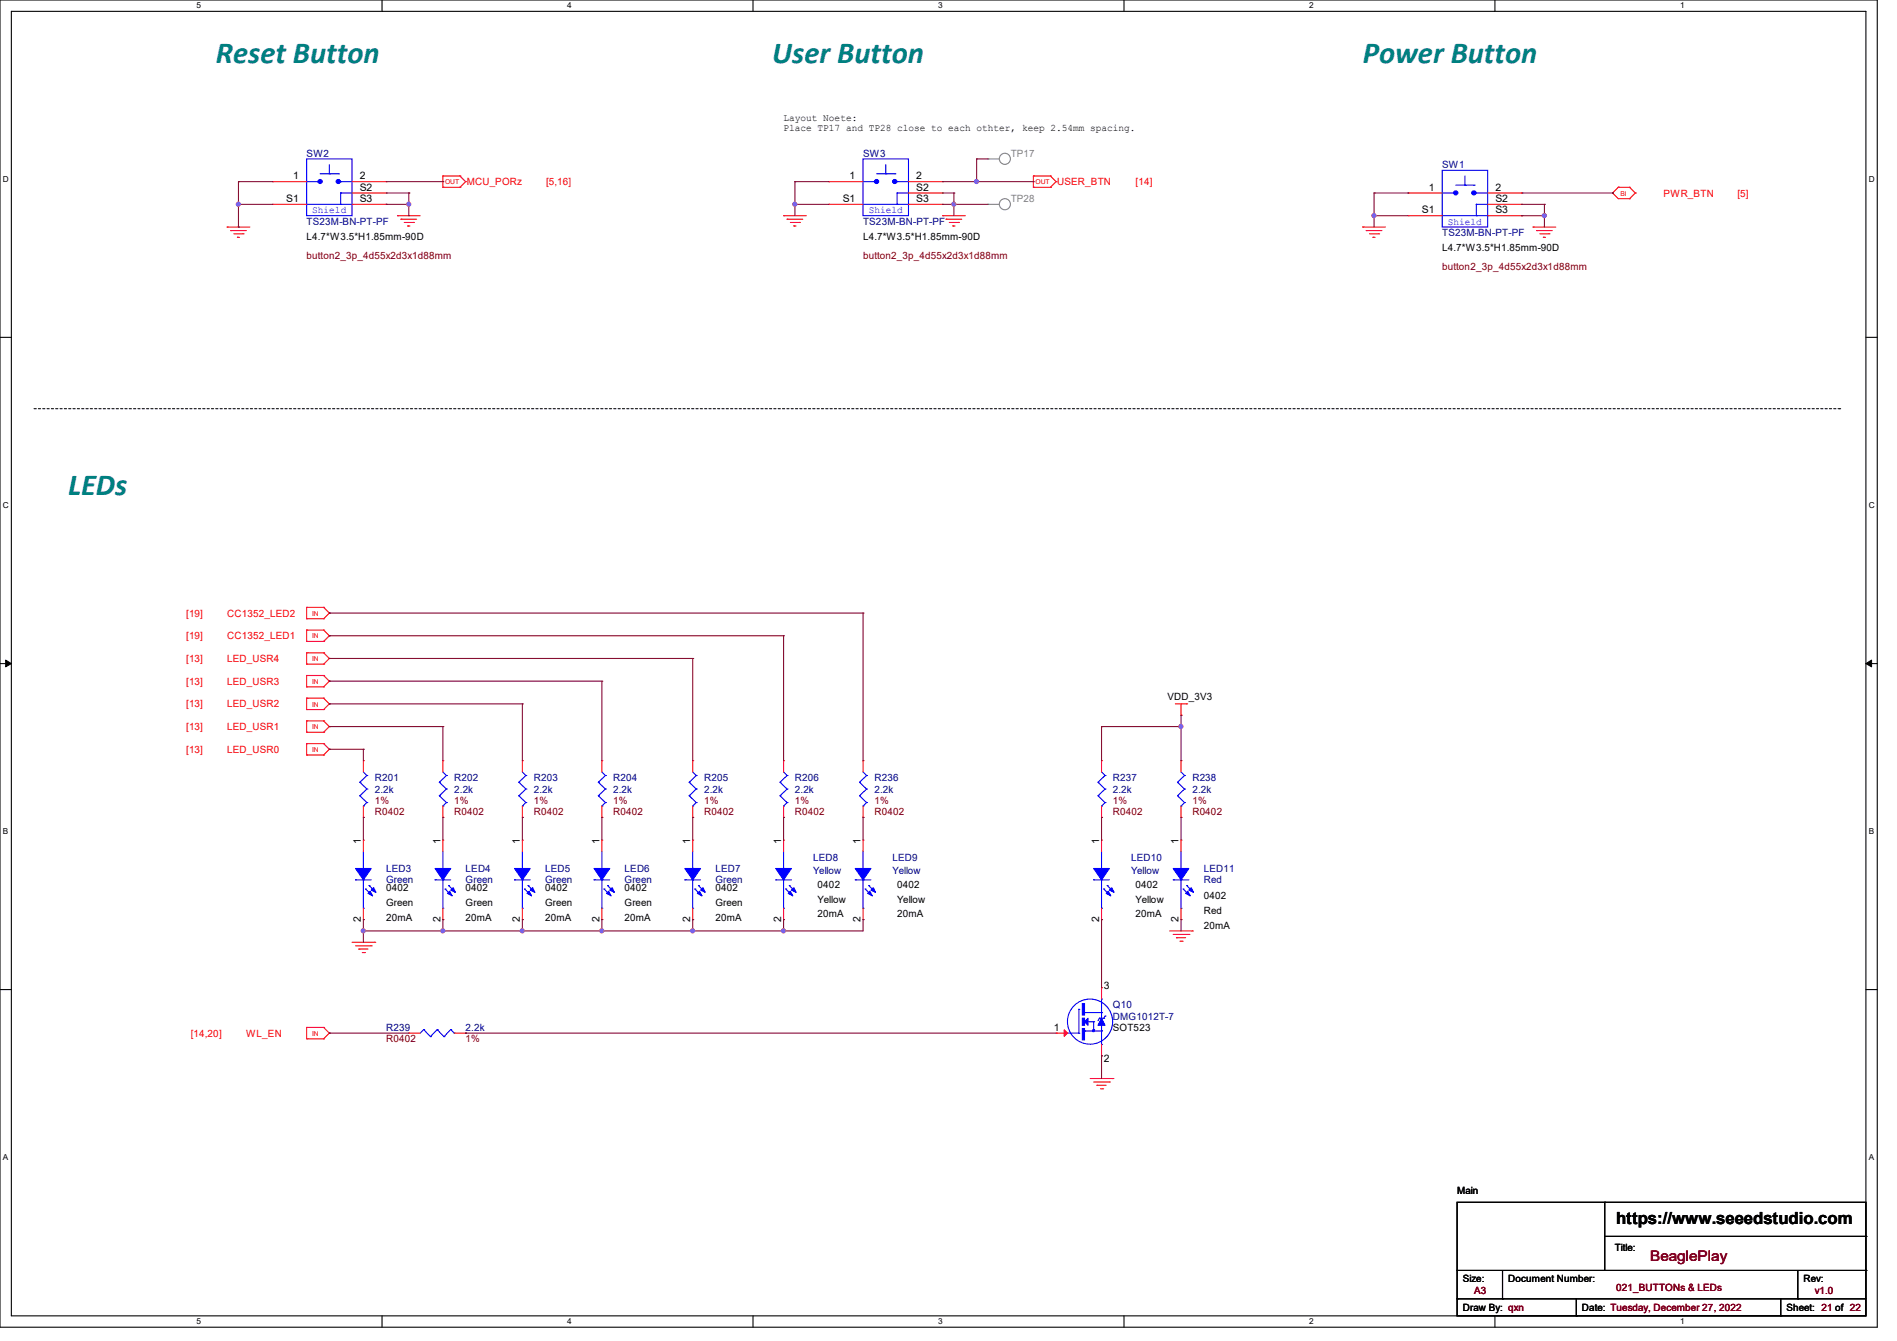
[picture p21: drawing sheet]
<svg xmlns="http://www.w3.org/2000/svg" width="297mm" height="210mm" viewBox="0 0 297 210" stroke-linecap="round" stroke-linejoin="round" font-family="sans-serif">
<defs><g id="words">
<g font-size="4.8" fill="#008080">
<text x="33.8" y="9.9">Reset Button</text>
<text x="120.9" y="9.9">User Button</text>
<text x="213.4" y="9.9">Power Button</text>
<text x="10.7" y="77.5">LEDs</text>
</g>
<text font-size="2.6" x="253" y="191.8">https://www.seeedstudio.com</text>
<text font-size="2.3" fill="#800000" x="258.4" y="197.5">BeaglePlay</text>
<g font-size="1.6">
<text x="122.7" y="19">Layout Noete:</text>
<text x="122.7" y="20.6">Place TP17 and TP28 close to each othter, keep 2.54mm spacing.</text>
<text x="45.9" y="28.1">1</text>
<text x="56.3" y="28.1">2</text>
<text x="56.3" y="29.8">S2</text>
<text x="133" y="28.1">1</text>
<text x="143.5" y="28.1">2</text>
<text x="143.5" y="29.8">S2</text>
<text x="223.7" y="29.8">1</text>
<text x="234.1" y="29.8">2</text>
<text x="44.8" y="31.6">S1</text>
<text x="56.3" y="31.6">S3</text>
<text x="132" y="31.6">S1</text>
<text x="143.5" y="31.6">S3</text>
<text x="222.6" y="33.4">S1</text>
<text x="234.1" y="33.4">S3</text>
<text x="234.1" y="31.6">S2</text>
<text x="48" y="37.5">L4.7*W3.5*H1.85mm-90D</text>
<text x="135.1" y="37.5">L4.7*W3.5*H1.85mm-90D</text>
<text x="225.8" y="39.3">L4.7*W3.5*H1.85mm-90D</text>
<text x="182.8" y="109.6">VDD_3V3</text>
<text x="56.5" y="132.1" transform="rotate(-90 56.5 132.1)">1</text>
<text x="69" y="132.1" transform="rotate(-90 69 132.1)">1</text>
<text x="81.4" y="132.1" transform="rotate(-90 81.4 132.1)">1</text>
<text x="93.9" y="132.1" transform="rotate(-90 93.9 132.1)">1</text>
<text x="108.1" y="132.1" transform="rotate(-90 108.1 132.1)">1</text>
<text x="122.3" y="132.1" transform="rotate(-90 122.3 132.1)">1</text>
<text x="134.7" y="132.1" transform="rotate(-90 134.7 132.1)">1</text>
<text x="172.1" y="132.1" transform="rotate(-90 172.1 132.1)">1</text>
<text x="184.5" y="132.1" transform="rotate(-90 184.5 132.1)">1</text>
<text x="60.5" y="139.6">0402</text>
<text x="60.5" y="141.9">Green</text>
<text x="72.9" y="139.6">0402</text>
<text x="72.9" y="141.9">Green</text>
<text x="85.3" y="139.6">0402</text>
<text x="85.3" y="141.9">Green</text>
<text x="97.8" y="139.6">0402</text>
<text x="97.8" y="141.9">Green</text>
<text x="112" y="139.6">0402</text>
<text x="112" y="141.9">Green</text>
<text x="128" y="139.1">0402</text>
<text x="128" y="141.3">Yellow</text>
<text x="128" y="143.7">20mA</text>
<text x="140.5" y="139.1">0402</text>
<text x="140.5" y="141.3">Yellow</text>
<text x="140.5" y="143.7">20mA</text>
<text x="177.8" y="139.1">0402</text>
<text x="177.8" y="141.3">Yellow</text>
<text x="177.8" y="143.7">20mA</text>
<text x="188.5" y="140.8">0402</text>
<text x="188.5" y="143.1">Red</text>
<text x="56.5" y="144.4" transform="rotate(-90 56.5 144.4)">2</text>
<text x="60.5" y="144.2">20mA</text>
<text x="69" y="144.4" transform="rotate(-90 69 144.4)">2</text>
<text x="72.9" y="144.2">20mA</text>
<text x="81.4" y="144.4" transform="rotate(-90 81.4 144.4)">2</text>
<text x="85.3" y="144.2">20mA</text>
<text x="93.9" y="144.4" transform="rotate(-90 93.9 144.4)">2</text>
<text x="97.8" y="144.2">20mA</text>
<text x="108.1" y="144.4" transform="rotate(-90 108.1 144.4)">2</text>
<text x="112" y="144.2">20mA</text>
<text x="122.3" y="144.4" transform="rotate(-90 122.3 144.4)">2</text>
<text x="134.7" y="144.4" transform="rotate(-90 134.7 144.4)">2</text>
<text x="172.1" y="144.4" transform="rotate(-90 172.1 144.4)">2</text>
<text x="184.5" y="144.4" transform="rotate(-90 184.5 144.4)">2</text>
<text x="188.5" y="145.5">20mA</text>
<text x="172.8" y="154.9">3</text>
<text x="165" y="161.4">1</text>
<text x="174.2" y="161.5">SOT523</text>
<text x="172.8" y="166.2">2</text>
<text x="228.1" y="187.1">Main</text>
<text x="252.8" y="196">Title:</text>
<text x="229" y="200.7">Size:</text>
<text x="236.1" y="200.7">Document Number:</text>
<text x="282.4" y="200.7">Rev:</text>
<text x="229" y="205.4">Draw By: qxn</text>
<text x="247.7" y="205.4">Date: Tuesday, December 27, 2022</text>
<text x="279.7" y="205.4">Sheet: 21 of 22</text>
</g>
<g font-size="1.6" fill="#000080">
<text x="48" y="24.6">SW2</text>
<text x="135.1" y="24.6">SW3</text>
<text x="225.8" y="26.3">SW1</text>
<text x="48" y="35.2">TS23M-BN-PT-PF</text>
<text x="135.1" y="35.2">TS23M-BN-PT-PF</text>
<text x="225.8" y="37">TS23M-BN-PT-PF</text>
<text x="58.7" y="122.3">R201</text>
<text x="58.7" y="124.1">2.2k</text>
<text x="71.1" y="122.3">R202</text>
<text x="71.1" y="124.1">2.2k</text>
<text x="83.6" y="122.3">R203</text>
<text x="83.6" y="124.1">2.2k</text>
<text x="96" y="122.3">R204</text>
<text x="96" y="124.1">2.2k</text>
<text x="110.2" y="122.3">R205</text>
<text x="110.2" y="124.1">2.2k</text>
<text x="124.5" y="122.3">R206</text>
<text x="124.5" y="124.1">2.2k</text>
<text x="136.9" y="122.3">R236</text>
<text x="136.9" y="124.1">2.2k</text>
<text x="174.2" y="122.3">R237</text>
<text x="174.2" y="124.1">2.2k</text>
<text x="186.7" y="122.3">R238</text>
<text x="186.7" y="124.1">2.2k</text>
<text x="60.5" y="136.6">LED3</text>
<text x="72.9" y="136.6">LED4</text>
<text x="85.3" y="136.6">LED5</text>
<text x="97.8" y="136.6">LED6</text>
<text x="112" y="136.6">LED7</text>
<text x="127.3" y="134.8">LED8</text>
<text x="127.3" y="136.9">Yellow</text>
<text x="139.7" y="134.8">LED9</text>
<text x="139.7" y="136.9">Yellow</text>
<text x="177.1" y="134.8">LED10</text>
<text x="177.1" y="136.9">Yellow</text>
<text x="188.5" y="136.6">LED11</text>
<text x="60.5" y="138.3">Green</text>
<text x="72.9" y="138.3">Green</text>
<text x="85.3" y="138.3">Green</text>
<text x="97.8" y="138.3">Green</text>
<text x="112" y="138.3">Green</text>
<text x="188.5" y="138.3">Red</text>
<text x="60.5" y="161.5">R239</text>
<text x="72.9" y="161.5">2.2k</text>
<text x="174.2" y="157.9">Q10</text>
<text x="174.2" y="159.7">DMG1012T-7</text>
</g>
<g font-size="1.6" fill="#f00">
<text x="73.1" y="29">MCU_PORz</text>
<text x="85.5" y="29">[5,16]</text>
<text x="165.5" y="29">USER_BTN</text>
<text x="177.8" y="29">[14]</text>
<text x="260.5" y="30.8">PWR_BTN</text>
<text x="272" y="30.8">[5]</text>
<text x="29.2" y="96.6">[19]</text>
<text x="29.2" y="100.1">[19]</text>
<text x="35.6" y="96.6">CC1352_LED2</text>
<text x="35.6" y="100.1">CC1352_LED1</text>
<text x="29.2" y="103.7">[13]</text>
<text x="29.2" y="107.2">[13]</text>
<text x="35.6" y="103.7">LED_USR4</text>
<text x="35.6" y="107.2">LED_USR3</text>
<text x="29.2" y="110.8">[13]</text>
<text x="35.6" y="110.8">LED_USR2</text>
<text x="29.2" y="114.3">[13]</text>
<text x="29.2" y="117.9">[13]</text>
<text x="35.6" y="114.3">LED_USR1</text>
<text x="35.6" y="117.9">LED_USR0</text>
<text x="29.9" y="162.3">[14,20]</text>
<text x="38.6" y="162.3">WL_EN</text>
</g>
<g font-size="1.6" fill="#808080">
<text x="158.2" y="24.6">TP17</text>
<text x="158.2" y="31.7">TP28</text>
</g>
<g font-size="1.6" fill="#00f">
<text x="48.9" y="33.4">Shield</text>
<text x="136" y="33.4">Shield</text>
<text x="226.7" y="35.2">Shield</text>
</g>
<g font-size="1.6" fill="#800000">
<text x="48" y="40.6">button2_3p_4d55x2d3x1d88mm</text>
<text x="135.1" y="40.6">button2_3p_4d55x2d3x1d88mm</text>
<text x="225.8" y="42.3">button2_3p_4d55x2d3x1d88mm</text>
<text x="58.7" y="125.9">1%</text>
<text x="71.1" y="125.9">1%</text>
<text x="83.6" y="125.9">1%</text>
<text x="96" y="125.9">1%</text>
<text x="110.2" y="125.9">1%</text>
<text x="124.5" y="125.9">1%</text>
<text x="136.9" y="125.9">1%</text>
<text x="174.2" y="125.9">1%</text>
<text x="186.7" y="125.9">1%</text>
<text x="58.7" y="127.7">R0402</text>
<text x="71.1" y="127.7">R0402</text>
<text x="83.6" y="127.7">R0402</text>
<text x="96" y="127.7">R0402</text>
<text x="110.2" y="127.7">R0402</text>
<text x="124.5" y="127.7">R0402</text>
<text x="136.9" y="127.7">R0402</text>
<text x="174.2" y="127.7">R0402</text>
<text x="186.7" y="127.7">R0402</text>
<text x="60.5" y="163.2">R0402</text>
<text x="72.9" y="163.2">1%</text>
<text x="230.8" y="202.7">A3</text>
<text x="253" y="202.2">021_BUTTONs &amp; LEDs</text>
<text x="284.1" y="202.7">v1.0</text>
</g>
<g font-size="1.3">
<text x="30.8" y="1.3">5</text>
<text x="88.8" y="1.3">4</text>
<text x="146.9" y="1.3">3</text>
<text x="205" y="1.3">2</text>
<text x="263.1" y="1.3">1</text>
<text x=".5" y="28.4">D</text>
<text x="292.6" y="28.4">D</text>
<text x=".5" y="79.5">C</text>
<text x="292.6" y="79.5">C</text>
<text x=".5" y="130.6">B</text>
<text x="292.6" y="130.6">B</text>
<text x=".5" y="181.7">A</text>
<text x="292.6" y="181.7">A</text>
<text x="30.8" y="207.4">5</text>
<text x="88.8" y="207.4">4</text>
<text x="146.9" y="207.4">3</text>
<text x="205" y="207.4">2</text>
<text x="263.1" y="207.4">1</text>
</g>
<g font-size="1.1" fill="#f00">
<text x="69.7" y="28.9">OUT</text>
<text x="162.1" y="28.9">OUT</text>
<text x="253.7" y="30.6">BI</text>
<text x="48.9" y="96.4">IN</text>
<text x="48.9" y="100">IN</text>
<text x="48.9" y="103.5">IN</text>
<text x="48.9" y="107.1">IN</text>
<text x="48.9" y="110.7">IN</text>
<text x="48.9" y="114.2">IN</text>
<text x="48.9" y="117.8">IN</text>
<text x="48.9" y="162.2">IN</text>
</g>
</g></defs>
<path d="M0 0h293.9v207.9h-293.9zM1.8 1.8h290.3v204.3h-290.3z" fill="none" stroke="#000" stroke-width=".17"/>
<g fill="#fff">
<path d="M30.8 .2h.7v1.4h-.7z"/>
<path d="M30.8 206.2h.7v1.4h-.7z"/>
</g>
<path d="M59.8 0v1.8M59.8 206.1v1.8" fill="none" stroke="#000" stroke-width=".17"/>
<g fill="#fff">
<path d="M88.8 .2h.7v1.4h-.7z"/>
<path d="M88.8 206.2h.7v1.4h-.7z"/>
</g>
<path d="M117.9 0v1.8M117.9 206.1v1.8" fill="none" stroke="#000" stroke-width=".17"/>
<g fill="#fff">
<path d="M146.9 .2h.7v1.4h-.7z"/>
<path d="M146.9 206.2h.7v1.4h-.7z"/>
</g>
<path d="M176 0v1.8M176 206.1v1.8" fill="none" stroke="#000" stroke-width=".17"/>
<g fill="#fff">
<path d="M205 .2h.7v1.4h-.7z"/>
<path d="M205 206.2h.7v1.4h-.7z"/>
</g>
<path d="M234.1 0v1.8M234.1 206.1v1.8" fill="none" stroke="#000" stroke-width=".17"/>
<g fill="#fff">
<path d="M263.1 .2h.6v1.4h-.6z"/>
<path d="M263.1 206.2h.6v1.4h-.6z"/>
<path d="M.5 27.3h.9v1.4h-.9z"/>
<path d="M292.6 27.3h.9v1.4h-.9z"/>
<path d="M.5 78.4h.9v1.4h-.9z"/>
<path d="M292.6 78.4h.9v1.4h-.9z"/>
</g>
<path d="M0 52.8h1.8M292.1 52.8h1.8" fill="none" stroke="#000" stroke-width=".17"/>
<g fill="#fff">
<path d="M.5 129.5h.8v1.4h-.8z"/>
<path d="M292.6 129.5h.8v1.4h-.8z"/>
</g>
<path d="M0 103.9h1.8M292.1 103.9h1.8" fill="none" stroke="#000" stroke-width=".17"/>
<path d="M.9 103.4l.9 .5-.9 .5zM292.1 103.9l.9-.5v1z" fill="#000" stroke="#000" stroke-width=".16"/>
<g fill="#fff">
<path d="M.5 180.5h.8v1.4h-.8z"/>
<path d="M292.6 180.5h.8v1.4h-.8z"/>
</g>
<g fill="none" stroke="#000" stroke-width=".17">
<path d="M0 155h1.8M292.1 155h1.8M228.1 188.3h64v17.8h-64zM228.1 199h64M235.2 199v4.4M251.2 188.3h.1M251.2 188.3v10.7M251.2 193.6h40.9M281.5 199v4.4M292.1 199h.1M292.1 193.6h.1M228.1 203.4h.1"/>
<path d="M228.1 203.4h64M235.2 203.4h.1M246.8 206.1h.1M246.8 203.4v2.7M278.8 206.1h.1M278.8 203.4v2.7M281.5 203.4h.1"/>
</g>
<path d="M5.3 64h282.7M288 64h.1" fill="none" stroke="#000" stroke-width=".17" stroke-dasharray=".3"/>
<g fill="none" stroke="#f00" stroke-width=".17">
<path d="M35.6 35.6h.1M35.6 35.6h3.5M36.1 36.1h.1M36.1 36.1h2.5M36.6 36.6h1.5M37.2 37.2h.1M37.2 37.2h.3M38.1 36.6h.1M42.7 32h.1M42.7 28.4h.1M42.7 32h5.3M42.7 28.4h5.3"/>
<path d="M55.1 32h5.4M55.1 28.4h5.4M55.1 30.2h5.4M60.5 32h.1M60.5 28.4h.1M60.5 30.2h.1M62.2 33.8h.1M62.2 33.8h3.6M62.8 34.3h.1M62.8 34.3h2.4M63.3 34.8h1.4M63.8 35.4h.1"/>
<path d="M63.8 35.4h.4M64.7 34.8h.1M69.3 27.6h.1M69.3 29.3h.1M69.3 29.3h2.7M69.3 27.6h2.7M69.3 27.6v1.7M72 27.6h.1M72 29.3h.1M72 27.6l.9 .8M72.9 28.4h.1M72.9 28.4l-.9 .9"/>
<path d="M122.7 33.8h.1M122.7 33.8h3.5M123.2 34.3h.1M123.2 34.3h2.5M123.7 34.8h1.5M124.3 35.4h.1M124.3 35.4h.3M125.2 34.8h.1M129.8 32h.1M129.8 28.4h.1M129.8 32h5.3M129.8 28.4h5.3"/>
<path d="M142.2 32h5.4M142.2 28.4h5.4M142.2 30.2h5.4M147.6 33.8h.1M147.6 32h.1M147.6 28.4h.1M147.6 30.2h.1M147.6 33.8h3.5M148.1 34.3h.1M148.1 34.3h2.5M148.6 34.8h1.5M149.2 35.4h.1"/>
<path d="M149.2 35.4h.3M150.1 34.8h.1M161.8 27.6h.1M161.8 29.3h.1M161.8 29.3h2.7M161.8 27.6h2.7M161.8 27.6v1.7M164.5 27.6h.1M164.5 29.3h.1M164.5 27.6l.9 .8M165.4 28.4h.1M165.4 28.4l-.9 .9"/>
<path d="M213.4 35.6h.1M213.4 35.6h3.5M213.9 36.1h.1M213.9 36.1h2.5M214.4 36.6h1.5M215 37.2h.1M215 37.2h.3M215.9 36.6h.1M220.5 33.8h.1M220.5 30.2h.1M220.5 33.8h5.3M220.5 30.2h5.3"/>
<path d="M232.9 33.8h5.4M232.9 32h5.4M232.9 30.2h5.4M238.3 33.8h.1M238.3 30.2h.1M238.3 32h.1M240 35.6h.1M240 35.6h3.6M240.6 36.1h.1M240.6 36.1h2.4M241.1 36.6h1.4M241.6 37.2h.1"/>
<path d="M241.6 37.2h.4M242.5 36.6h.1M252.5 30.2h.1M252.5 30.2l.9 .9h1.7M253.4 29.3h.1M253.4 29.3h1.7M253.4 29.3l-.9 .9M255.1 29.3h.1M255.1 31.1h.1M255.1 29.3l.9 .9M256 30.2h.1M256 30.2l-.9 .9"/>
<path d="M48 95.1h.1M48 96.9h.1M48 98.7h.1M48 96.9h2.7M48 95.1h2.7M48 95.1v1.8M48 98.7v1.8M48 98.7h2.7M50.7 95.1h.1M50.7 96.9h.1M50.7 98.7h.1M50.7 95.1l.9 .9"/>
<path d="M50.7 98.7l.9 .9M51.6 96h.1M51.6 99.6h.1M51.6 96l-.9 .9M51.6 99.6l-.9 .9M48 100.5h.1M48 102.2h.1M48 104h.1M48 105.8h.1M48 107.6h.1M48 109.3h.1M48 111.1h.1"/>
<path d="M48 112.9h.1M48 114.7h.1M48 116.5h.1M48 118.2h.1M48 102.2v1.8M48 105.8v1.8M48 109.3v1.8M48 112.9v1.8M48 116.5v1.7M48 100.5h2.7M48 104h2.7M48 102.2h2.7"/>
<path d="M48 107.6h2.7M48 105.8h2.7M48 111.1h2.7M48 109.3h2.7M48 114.7h2.7M48 112.9h2.7M48 118.2h2.7M48 116.5h2.7M50.7 100.5h.1M50.7 102.2h.1M50.7 104h.1M50.7 105.8h.1"/>
<path d="M50.7 107.6h.1M50.7 109.3h.1M50.7 111.1h.1M50.7 112.9h.1M50.7 114.7h.1M50.7 116.5h.1M50.7 118.2h.1M50.7 102.2l.9 .9M50.7 105.8l.9 .9M50.7 109.3l.9 .9M50.7 112.9l.9 .9M50.7 116.5l.9 .8"/>
<path d="M51.6 103.1h.1M51.6 106.7h.1M51.6 110.2h.1M51.6 113.8h.1M51.6 117.3h.1M51.6 103.1l-.9 .9M51.6 106.7l-.9 .9M51.6 110.2l-.9 .9M51.6 113.8l-.9 .9M51.6 117.3l-.9 .9M56.9 119.1h.1M56.9 119.1v1.8"/>
<path d="M69.3 119.1h.1M69.3 119.1v1.8M81.8 119.1h.1M81.8 119.1v1.8M94.2 119.1h.1M94.2 119.1v1.8M108.5 119.1h.1M108.5 119.1v1.8M122.7 119.1h.1M122.7 119.1v1.8M135.1 119.1h.1M135.1 119.1v1.8"/>
<path d="M172.5 119.1h.1M172.5 119.1v1.8M184 110.2h1.8M184.9 112h.1M184.9 119.1h.1M184.9 110.2v1.8M184.9 119.1v1.8M185.8 110.2h.1M56.9 128h.1M56.9 131.6h.1M56.9 126.2v1.8M56.9 131.6v1.7"/>
<path d="M69.3 128h.1M69.3 131.6h.1M69.3 126.2v1.8M69.3 131.6v1.7M81.8 128h.1M81.8 131.6h.1M81.8 126.2v1.8M81.8 131.6v1.7M94.2 131.6h.1M94.2 128h.1M94.2 126.2v1.8M94.2 131.6v1.7"/>
<path d="M108.5 131.6h.1M108.5 128h.1M108.5 126.2v1.8M108.5 131.6v1.7M122.7 128h.1M122.7 131.6h.1M122.7 126.2v1.8M122.7 131.6v1.7M135.1 128h.1M135.1 131.6h.1M135.1 126.2v1.8M135.1 131.6v1.7"/>
<path d="M172.5 128h.1M172.5 131.6h.1M172.5 126.2v1.8M172.5 131.6v1.7M184.9 128h.1M184.9 131.6h.1M184.9 126.2v1.8M184.9 131.6v1.7M55.1 147.6h3.6M55.7 148.1h2.4M56.2 148.6h.1M56.2 148.6h1.4"/>
<path d="M56.7 149.2h.4M56.9 144h.1M56.9 142.2v1.8M57.1 149.2h.1M58.1 148.1h.1M58.7 147.6h.1M69.3 144h.1M69.3 142.2v1.8M81.8 144h.1M81.8 142.2v1.8M94.2 144h.1M94.2 142.2v1.8"/>
<path d="M108.5 144h.1M108.5 142.2v1.8M122.7 144h.1M122.7 142.2v1.8M135.1 144h.1M135.1 142.2v1.8M172.5 154.7h.1M172.5 144h.1M172.5 142.2v1.8M172.5 154.7v1.8M183.1 145.8h3.6M183.7 146.3h2.4"/>
<path d="M184.2 146.9h.1M184.2 146.9h1.4M184.7 147.4h.4M184.9 144h.1M184.9 142.2v1.8M185.1 147.4h.1M186.1 146.3h.1M186.7 145.8h.1M48 160.9h.1M48 162.7h.1M48 160.9v1.8M48 162.7h2.7"/>
<path d="M48 160.9h2.7M50.7 160.9h.1M50.7 162.7h.1M50.7 160.9l.9 .9M51.6 161.8h.1M51.6 161.8l-.9 .9M64 161.8h.1M64 161.8h1.8M71.1 161.8h1.8M72.9 161.8h.1M165.4 161.8h.1M165.4 161.8h1.7"/>
<path d="M170.7 168.9h3.5M171.2 169.5h2.5M171.7 170h.1M171.7 170h1.5M172.3 170.5h.3M172.5 165.4h.1M172.5 163.6v1.8M172.6 170.5h.1M173.7 169.5h.1M174.2 168.9h.1"/>
</g>
<g fill="none" stroke="#00f" stroke-width=".17">
<path d="M48 24.9h7.1v8.9h-7.1zM48 28.4h1.8M48 32h7.1M49.8 28.4h.1M50.1 27.2h2.9M51.6 27.2h.1M51.6 25.8v1.4M53 27.2h.1M53.3 28.4h.1M53.3 30.2h.1M53.3 32h.1M53.3 28.4h1.8"/>
<path d="M53.3 30.2h1.8M53.3 30.2v1.8M55.1 32h.1M135.1 24.9h7.1v8.9h-7.1zM135.1 28.4h1.8M135.1 32h7.1M136.9 28.4h.1M137.2 27.2h2.9M138.7 27.2h.1M138.7 25.8v1.4M140.1 27.2h.1M140.5 28.4h.1"/>
<path d="M140.5 30.2h.1M140.5 32h.1M140.5 28.4h1.7M140.5 30.2h1.7M140.5 30.2v1.8M142.2 32h.1M225.8 26.7h7.1v8.9h-7.1zM225.8 30.2h1.8M225.8 33.8h7.1M227.6 30.2h.1M227.9 29h2.9M229.4 29h.1"/>
<path d="M229.4 27.6v1.4M230.8 29h.1M231.1 30.2h.1M231.1 32h.1M231.1 33.8h.1M231.1 32h1.8M231.1 30.2h1.8M231.1 32v1.8M232.9 33.8h.1M55.7 137.8h.1M55.7 137.8h2.4M56.3 122.5h.1"/>
<path d="M56.3 124.6h.1M56.3 122.5l1.1 1.1M56.3 124.6l1.1 1.1M56.9 126.2h.1M56.9 137.8h.1M56.9 120.9l.5 .6M56.9 133.3v8.9M57.2 139.2h.1M57.2 139.2l1.1 1.1M57.4 121.5h.1M57.4 123.6h.1M57.4 125.7h.1"/>
<path d="M57.4 121.5l-1.1 1M57.4 123.6l-1.1 1M57.4 125.7l-.5 .5M57.8 138.7h.1M57.8 138.7l1 1M68.1 137.8h.1M68.1 137.8h2.5M68.8 122.5h.1M68.8 124.6h.1M68.8 122.5l1.1 1.1M68.8 124.6l1.1 1.1M69.3 126.2h.1"/>
<path d="M69.3 137.8h.1M69.3 120.9l.6 .6M69.3 133.3v8.9M69.7 139.2h.1M69.7 139.2l1.1 1.1M69.9 121.5h.1M69.9 123.6h.1M69.9 125.7h.1M69.9 121.5l-1.1 1M69.9 123.6l-1.1 1M69.9 125.7l-.6 .5M70.2 138.7h.1"/>
<path d="M70.2 138.7l1.1 1M80.6 137.8h.1M80.6 137.8h2.4M81.2 122.5h.1M81.2 124.6h.1M81.2 122.5l1.1 1.1M81.2 124.6l1.1 1.1M81.8 126.2h.1M81.8 137.8h.1M81.8 120.9l.5 .6M81.8 133.3v8.9M82.1 139.2h.1"/>
<path d="M82.1 139.2l1.1 1.1M82.3 121.5h.1M82.3 123.6h.1M82.3 125.7h.1M82.3 121.5l-1.1 1M82.3 123.6l-1.1 1M82.3 125.7l-.5 .5M82.7 138.7h.1M82.7 138.7l1 1M93 137.8h.1M93 137.8h2.5M93.7 122.5h.1"/>
<path d="M93.7 124.6h.1M93.7 122.5l1.1 1.1M93.7 124.6l1.1 1.1M94.2 137.8h.1M94.2 126.2h.1M94.2 133.3v8.9M94.2 120.9l.6 .6M94.6 139.2h.1M94.6 139.2l1.1 1.1M94.8 121.5h.1M94.8 123.6h.1M94.8 125.7h.1"/>
<path d="M94.8 121.5l-1.1 1M94.8 123.6l-1.1 1M94.8 125.7l-.6 .5M95.1 138.7h.1M95.1 138.7l1.1 1M107.2 137.8h.1M107.2 137.8h2.5M107.9 122.5h.1M107.9 124.6h.1M107.9 122.5l1.1 1.1M107.9 124.6l1.1 1.1M108.5 137.8h.1"/>
<path d="M108.5 126.2h.1M108.5 133.3v8.9M108.5 120.9l.5 .6M108.8 139.2h.1M108.8 139.2l1.1 1.1M109 121.5h.1M109 123.6h.1M109 125.7h.1M109 121.5l-1.1 1M109 123.6l-1.1 1M109 125.7l-.5 .5M109.3 138.7h.1"/>
<path d="M109.3 138.7l1.1 1M121.5 137.8h.1M121.5 137.8h2.4M122.1 122.5h.1M122.1 124.6h.1M122.1 122.5l1.1 1.1M122.1 124.6l1.1 1.1M122.7 126.2h.1M122.7 137.8h.1M122.7 120.9l.5 .6M122.7 133.3v8.9M123 139.2h.1"/>
<path d="M123 139.2l1.1 1.1M123.2 121.5h.1M123.2 123.6h.1M123.2 125.7h.1M123.2 121.5l-1.1 1M123.2 123.6l-1.1 1M123.2 125.7l-.5 .5M123.6 138.7h.1M123.6 138.7l1 1M133.9 137.8h.1M133.9 137.8h2.5M134.6 122.5h.1"/>
<path d="M134.6 124.6h.1M134.6 122.5l1.1 1.1M134.6 124.6l1.1 1.1M135.1 126.2h.1M135.1 137.8h.1M135.1 120.9l.6 .6M135.1 133.3v8.9M135.5 139.2h.1M135.5 139.2l1.1 1.1M135.7 121.5h.1M135.7 123.6h.1M135.7 125.7h.1"/>
<path d="M135.7 121.5l-1.1 1M135.7 123.6l-1.1 1M135.7 125.7l-.6 .5M136 138.7h.1M136 138.7l1.1 1M171.2 137.8h.1M171.2 137.8h2.5M171.9 122.5h.1M171.9 124.6h.1M171.9 122.5l1.1 1.1M171.9 124.6l1.1 1.1M172.5 126.2h.1"/>
<path d="M172.5 137.8h.1M172.5 133.3v8.9M172.5 120.9l.5 .6M172.8 139.2h.1M172.8 139.2l1.1 1.1M173 121.5h.1M173 123.6h.1M173 125.7h.1M173 121.5l-1.1 1M173 123.6l-1.1 1M173 125.7l-.5 .5M173.4 138.7h.1"/>
<path d="M173.4 138.7l1 1M183.7 137.8h.1M183.7 137.8h2.4M184.4 122.5h.1M184.4 124.6h.1M184.4 122.5l1.1 1.1M184.4 124.6l1.1 1.1M184.9 126.2h.1M184.9 137.8h.1M184.9 120.9l.6 .6M184.9 133.3v8.9M185.3 139.2h.1"/>
<path d="M185.3 139.2l1.1 1.1M185.5 121.5h.1M185.5 123.6h.1M185.5 125.7h.1M185.5 121.5l-1.1 1M185.5 123.6l-1.1 1M185.5 125.7l-.6 .5M185.8 138.7h.1M185.8 138.7l1.1 1M56.9 142.2h.1M69.3 142.2h.1M81.8 142.2h.1"/>
<path d="M94.2 142.2h.1M108.5 142.2h.1M122.7 142.2h.1M135.1 142.2h.1M168.9 158.1h.1M168.9 158.1v3.7M169.8 158.6h2.7M172.1 159.5h.1M172.1 159.5l-.2 .4M172.1 159.5h.7M172.5 158.6h.1M172.5 156.5h.1"/>
<path d="M172.5 142.2h.1M172.5 156.5v3M172.8 159.5h.1M173 159.1h.1M173 159.1l-.2 .4M184.9 142.2h.1M66.3 161.2h.1M66.3 161.2l-.5 .6M66.3 161.2l1.1 1.1M67.4 162.3h.1M68.5 161.2h.1M68.5 161.2l-1.1 1.1"/>
<path d="M68.5 161.2l1 1.1M69.5 162.3h.1M70.6 161.2h.1M70.6 161.2l-1.1 1.1M70.6 161.2l.5 .6M71.1 161.8h.1M167.1 161.8h1.8M168.9 161.8h.1M169.8 161.5h.1M169.8 161.5h1.2M170.3 160h.9M171.2 160h.1"/>
<path d="M171.2 161.2h.1M171.2 160v1.2M171.4 161.5h1.1M172.5 161.5h.1M172.5 163.6h.1M172.5 160.6v3"/>
<circle cx="170.7" cy="160" r="3.5"/>
</g>
<g fill="#00f" stroke="#00f" stroke-width=".17">
<path d="M170.3 159.5v1.1l-.5-.6z"/>
<path d="M95 139.9l.3-.3 .4 .7z" fill-rule="evenodd"/>
<path d="M95.8 139l.4 .7-.7-.3z" fill-rule="evenodd"/>
<path d="M93 136h2.5l-1.3 1.8z" fill-rule="evenodd"/>
<path d="M169.5 157.2h.3v1.8h-.3z" fill-rule="evenodd"/>
<path d="M169.5 161.1h.3v1.8h-.3z" fill-rule="evenodd"/>
<path d="M169.5 159.5h.3v1.1h-.3z" fill-rule="evenodd"/>
<path d="M172.5 159.5l.5 1.1h-1.1z" fill-rule="evenodd"/>
<path d="M109.2 139.9l.3-.3 .4 .7z" fill-rule="evenodd"/>
<path d="M109.7 139.4l.4-.4 .3 .7z" fill-rule="evenodd"/>
<path d="M107.2 136h2.5l-1.2 1.8z" fill-rule="evenodd"/>
<path d="M123.4 139.9l.3-.3 .4 .7z" fill-rule="evenodd"/>
<path d="M124.3 139l.3 .7-.7-.3z" fill-rule="evenodd"/>
<path d="M121.5 136h2.4l-1.2 1.8z" fill-rule="evenodd"/>
<path d="M173.2 139.9l.3-.3 .4 .7z" fill-rule="evenodd"/>
<path d="M174.1 139l.3 .7-.7-.3z" fill-rule="evenodd"/>
<path d="M171.2 136h2.5l-1.2 1.8z" fill-rule="evenodd"/>
<path d="M136.2 139.6l.4 .7-.8-.4z" fill-rule="evenodd"/>
<path d="M136.7 139l.4 .7-.7-.3z" fill-rule="evenodd"/>
<path d="M133.9 136h2.5l-1.3 1.8z" fill-rule="evenodd"/>
<path d="M185.6 139.9l.4-.3 .4 .7z" fill-rule="evenodd"/>
<path d="M186.5 139l.4 .7-.8-.3z" fill-rule="evenodd"/>
<path d="M183.7 136h2.4l-1.2 1.8z" fill-rule="evenodd"/>
<path d="M57.6 139.9l.4-.3 .3 .7z" fill-rule="evenodd"/>
<path d="M58.1 139.4l.4-.4 .3 .7z" fill-rule="evenodd"/>
<path d="M55.7 136h2.4l-1.2 1.8z" fill-rule="evenodd"/>
<path d="M70.1 139.9l.3-.3 .4 .7z" fill-rule="evenodd"/>
<path d="M71 139l.3 .7-.7-.3z" fill-rule="evenodd"/>
<path d="M68.1 136h2.5l-1.3 1.8z" fill-rule="evenodd"/>
<path d="M82.5 139.9l.3-.3 .4 .7z" fill-rule="evenodd"/>
<path d="M83.4 139l.3 .7-.7-.3z" fill-rule="evenodd"/>
<path d="M80.6 136h2.4l-1.2 1.8z" fill-rule="evenodd"/>
<circle cx="171.2" cy="161.4" r=".17"/>
<circle cx="50.1" cy="28.4" r=".33"/>
<circle cx="53" cy="28.4" r=".33"/>
<circle cx="137.3" cy="28.4" r=".33"/>
<circle cx="140.1" cy="28.4" r=".33"/>
<circle cx="227.9" cy="30.2" r=".33"/>
<circle cx="230.8" cy="30.2" r=".33"/>
</g>
<path d="M166.6 161.3l.5 .5-.5 .5z" fill="#f00" stroke="#f00" stroke-width=".17"/>
<g fill="none" stroke="#808080" stroke-width=".17">
<path d="M154.7 24.9h.1M154.7 32h.1M154.7 24.9h1.8M154.7 32h1.8"/>
<circle cx="157.3" cy="24.9" r=".87"/>
<circle cx="157.3" cy="32" r=".87"/>
</g>
<g fill="none" stroke="#800040" stroke-width=".17">
<path d="M37.3 32h.1M37.3 28.4h.1M37.3 35.6h.1M37.3 28.4v7.2M37.3 28.4h5.4M37.3 32h5.4M60.5 32h.1M60.5 28.4h8.8M60.5 32h3.5M60.5 30.2h3.5M64 30.2h.1M64 33.8h.1"/>
<path d="M64 30.2v3.6M69.3 28.4h.1M124.5 28.4h.1M124.5 32h.1M124.5 28.4h5.3M124.5 28.4v5.4M124.5 32h5.3M147.6 28.4h14.2M147.6 32h7.1M147.6 30.2h1.8M149.4 32h.1M149.4 30.2h.1"/>
<path d="M149.4 30.2v3.6M152.9 28.4h.1M152.9 24.9h.1M152.9 24.9h1.8M152.9 24.9v3.5M161.8 28.4h.1M215.1 30.2h.1M215.1 33.8h.1M215.1 30.2h5.4M215.1 30.2v5.4M215.1 33.8h5.4M220.5 30.2h.1"/>
<path d="M238.3 33.8h.1M238.3 32h3.5M238.3 30.2h14.2M238.3 33.8h3.5M241.8 32h.1M241.8 33.8h.1M241.8 32v3.6M252.5 30.2h.1M51.6 96h.1M51.6 99.6h.1M51.6 96h83.5M51.6 99.6h71.1"/>
<path d="M122.7 99.6h.1M122.7 99.6v19.5M135.1 96h.1M135.1 96v23.1M51.6 103.1h.1M51.6 106.7h.1M51.6 110.2h.1M51.6 113.8h.1M51.6 117.3h.1M51.6 103.1h56.9M51.6 106.7h42.6M51.6 110.2h30.2"/>
<path d="M51.6 113.8h17.7M51.6 117.3h5.3M56.9 117.3h.1M56.9 117.3v1.8M69.3 113.8h.1M69.3 113.8v5.3M81.8 110.2h.1M81.8 110.2v8.9M94.2 106.7h.1M94.2 106.7v12.4M108.5 103.1h.1M108.5 103.1v16"/>
<path d="M172.5 113.8h.1M172.5 113.8h12.4M172.5 113.8v5.3M184.9 112h.1M184.9 113.8h.1M184.9 112v7.1M56.9 128h.1M56.9 128v3.6M69.3 128h.1M69.3 128v3.6M81.8 128h.1M81.8 128v3.6"/>
<path d="M94.2 128h.1M94.2 128v3.6M108.5 128h.1M108.5 128v3.6M122.7 128h.1M122.7 128v3.6M135.1 128h.1M135.1 128v3.6M172.5 128h.1M172.5 128v3.6M184.9 128h.1M184.9 128v3.6"/>
<path d="M56.9 144h.1M56.9 145.8h.1M56.9 144v3.6M69.3 144h.1M69.3 145.8h.1M69.3 144v1.8M81.8 144h.1M81.8 145.8h.1M81.8 144v1.8M94.2 144h.1M94.2 145.8h.1M94.2 144v1.8"/>
<path d="M108.5 144h.1M108.5 145.8h.1M108.5 144v1.8M122.7 144h.1M122.7 145.8h.1M122.7 144v1.8M135.1 144h.1M135.1 144v1.8h-78.2M172.5 144h.1M172.5 144v10.7M184.9 144h.1M184.9 144v1.8"/>
<path d="M51.6 161.8h.1M51.6 161.8h12.4M72.9 161.8h.1M72.9 161.8h92.5M172.5 165.4h.1M172.5 165.4v3.5"/>
</g>
<g fill="#f0f" stroke="#f0f" stroke-width=".17">
<circle cx="152.9" cy="28.4" r=".32"/>
<circle cx="124.4" cy="32" r=".32"/>
<circle cx="184.9" cy="113.8" r=".32"/>
<circle cx="56.9" cy="145.8" r=".32"/>
<circle cx="94.2" cy="145.8" r=".32"/>
<circle cx="81.8" cy="145.8" r=".32"/>
<circle cx="69.3" cy="145.8" r=".32"/>
<circle cx="122.7" cy="145.8" r=".32"/>
<circle cx="108.4" cy="145.8" r=".32"/>
<circle cx="241.8" cy="33.8" r=".32"/>
<circle cx="215.1" cy="33.8" r=".32"/>
<circle cx="64" cy="32" r=".32"/>
<circle cx="37.3" cy="32" r=".32"/>
<circle cx="149.3" cy="32" r=".32"/>
</g>
<use href="#words"/>
</svg>
